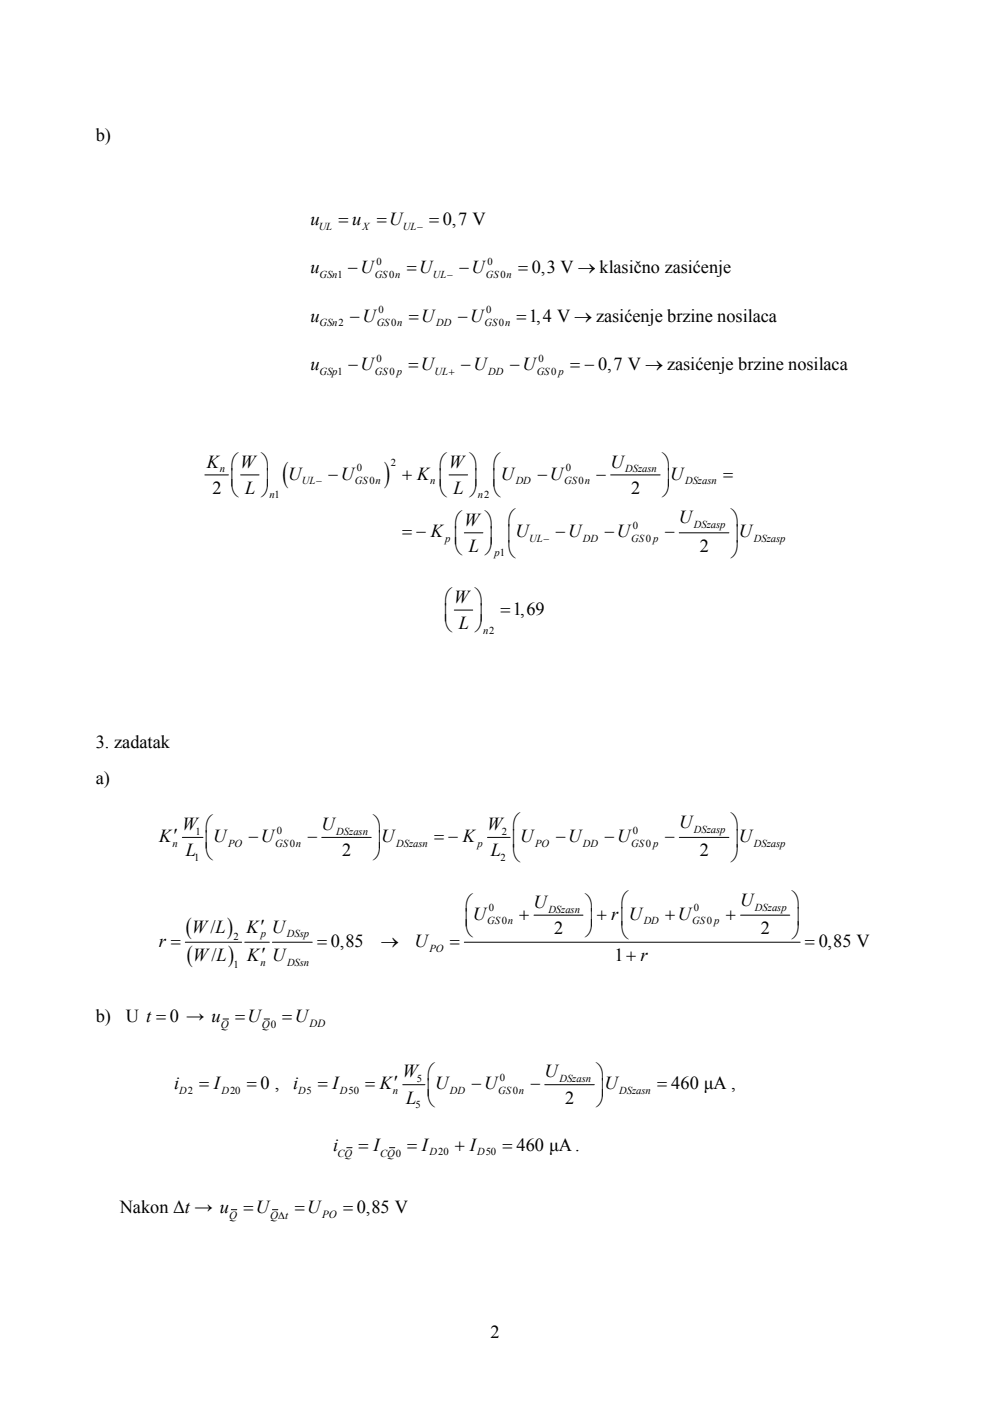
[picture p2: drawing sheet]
<svg xmlns="http://www.w3.org/2000/svg" width="210mm" height="297mm" viewBox="0 0 210 297" stroke-linecap="round" stroke-linejoin="round" font-family="sans-serif">
<defs><g id="words">
<g font-size="6.3">
<text x="59.9" y="102.2">(</text>
<text x="81.5" y="102.2">)</text>
</g>
<g font-size="5.1">
<text x="39.4" y="198">(</text>
<text x="48.2" y="198">)</text>
<text x="39.6" y="204.1">(</text>
<text x="48.4" y="204.1">)</text>
</g>
<g font-size="3.9">
<text x="20.3" y="29.8">b)</text>
<text x="65.8" y="47.7">u</text>
<text x="71.8" y="47.7">= u</text>
<text x="79.9" y="47.7">=U</text>
<text x="91" y="47.7">= 0,7 V</text>
<text x="65.8" y="58">u</text>
<text x="73.8" y="58">−U</text>
<text x="86.3" y="58">=U</text>
<text x="97.4" y="58">−U</text>
<text x="109.9" y="58">= 0,3 V → klasično zasićenje</text>
<text x="65.8" y="68.2">u</text>
<text x="74.2" y="68.2">−U</text>
<text x="86.7" y="68.2">=U</text>
<text x="97.1" y="68.2">−U</text>
<text x="109.6" y="68.2">=1,4 V → zasićenje brzine nosilaca</text>
<text x="65.8" y="78.4">u</text>
<text x="73.9" y="78.4">−U</text>
<text x="86.6" y="78.4">=U</text>
<text x="97.8" y="78.4">−U</text>
<text x="108.2" y="78.4">−U</text>
<text x="120.9" y="78.4">= − 0,7 V → zasićenje brzine nosilaca</text>
<text x="43.9" y="99.1">K ⎛W ⎞</text>
<text x="61.2" y="101.7">U</text>
<text x="69.6" y="101.7">−U</text>
<text x="85.3" y="101.7">+ K</text>
<text x="93.2" y="99.4">⎛W ⎞</text>
<text x="104.6" y="99.4">⎛</text>
<text x="106.2" y="101.7">U</text>
<text x="114" y="101.7">−U</text>
<text x="126.5" y="101.7">−</text>
<text x="129.5" y="99.1">U</text>
<text x="140.6" y="99.4">⎞</text>
<text x="142.2" y="101.7">U</text>
<text x="153.4" y="101.7">=</text>
<text x="45" y="104.7">2 ⎝ L ⎠</text>
<text x="48.9" y="102.8">⎜</text>
<text x="55.5" y="102.8">⎟</text>
<text x="93.2" y="102.8">⎜</text>
<text x="93.2" y="105.2">⎝ L ⎠</text>
<text x="99.7" y="102.8">⎟</text>
<text x="104.6" y="102.8">⎜</text>
<text x="104.6" y="105.3">⎝</text>
<text x="133.9" y="104.7">2</text>
<text x="140.6" y="102.8">⎟</text>
<text x="140.6" y="105.3">⎠</text>
<text x="85.3" y="113.9">= − K</text>
<text x="96.4" y="111.7">⎛W ⎞</text>
<text x="107.7" y="111.2">⎛</text>
<text x="117.8" y="113.9">−U</text>
<text x="128.2" y="113.9">−U</text>
<text x="141" y="113.9">−</text>
<text x="144" y="111">U</text>
<text x="155.2" y="111.2">⎞</text>
<text x="96.4" y="115">⎜</text>
<text x="96.4" y="117.5">⎝ L ⎠</text>
<text x="103" y="115">⎟</text>
<text x="107.7" y="114.7">⎜U</text>
<text x="107.7" y="118">⎝</text>
<text x="148.4" y="117">2</text>
<text x="155.2" y="114.7">⎟U</text>
<text x="155.2" y="118">⎠</text>
<text x="94.3" y="128.1">⎛W ⎞</text>
<text x="94.3" y="131.4">⎜</text>
<text x="100.8" y="131.4">⎟</text>
<text x="106.2" y="130.3">=1,69</text>
<text x="94.3" y="133.9">⎝ L ⎠</text>
<text x="20.3" y="158.6">3. zadatak</text>
<text x="20.3" y="166.1">a)</text>
<text x="33.8" y="178.5">K′</text>
<text x="38.6" y="176">W ⎛</text>
<text x="43.5" y="179.7">⎜</text>
<text x="45.2" y="178.5">U</text>
<text x="52.7" y="178.5">−U</text>
<text x="65.2" y="178.5">−</text>
<text x="68.2" y="176">U</text>
<text x="79.3" y="179.7">⎟</text>
<text x="79.3" y="176.3">⎞</text>
<text x="80.9" y="178.5">U</text>
<text x="92.1" y="178.5">= − K</text>
<text x="103.3" y="176">W ⎛</text>
<text x="108.7" y="179.3">⎜U</text>
<text x="117.9" y="178.5">−U</text>
<text x="128.2" y="178.5">−U</text>
<text x="141" y="178.5">−</text>
<text x="144" y="175.6">U</text>
<text x="155.2" y="175.8">⎞</text>
<text x="155.2" y="179.3">⎟U</text>
<text x="39.4" y="181.6">L ⎝</text>
<text x="72.6" y="181.6">2</text>
<text x="79.3" y="182.1">⎠</text>
<text x="104.1" y="181.6">L</text>
<text x="108.7" y="182.6">⎝</text>
<text x="148.4" y="181.6">2</text>
<text x="155.2" y="182.6">⎠</text>
<text x="40.7" y="197.8">W L</text>
<text x="44.6" y="197.8">/</text>
<text x="52.3" y="197.8">K U</text>
<text x="55.3" y="197.5">′</text>
<text x="98.6" y="192.8">⎛</text>
<text x="98.6" y="196.1">⎜</text>
<text x="100.3" y="195">U</text>
<text x="110.1" y="195">+</text>
<text x="113.1" y="192.6">U</text>
<text x="117.6" y="198">2</text>
<text x="124.2" y="192.8">⎞</text>
<text x="124.2" y="196.1">⎟</text>
<text x="126.6" y="195">+ r U</text>
<text x="131.7" y="192.4">⎛</text>
<text x="131.7" y="195.9">⎜</text>
<text x="141.1" y="195">+U</text>
<text x="154" y="195">+</text>
<text x="157" y="192.1">U</text>
<text x="161.4" y="198">2</text>
<text x="168.1" y="192.4">⎞</text>
<text x="168.1" y="195.9">⎟</text>
<text x="33.7" y="200.7">r =</text>
<text x="40.9" y="203.8">W L</text>
<text x="44.8" y="203.8">/</text>
<text x="52.4" y="203.8">K U</text>
<text x="55.4" y="203.6">′</text>
<text x="67.2" y="200.7">= 0,85</text>
<text x="80.8" y="200.7">→</text>
<text x="87.9" y="200.7">U</text>
<text x="95.4" y="200.7">=</text>
<text x="98.6" y="198.5">⎝</text>
<text x="124.2" y="198.5">⎠</text>
<text x="130.3" y="203.8">1+ r</text>
<text x="131.7" y="198.9">⎝</text>
<text x="168.1" y="198.9">⎠</text>
<text x="170.7" y="200.7">= 0,85 V</text>
<text x="20.3" y="216.8">b)</text>
<text x="26.7" y="216.8">U t = 0 → u</text>
<text x="49.9" y="216.8">=U</text>
<text x="59.9" y="216.8">=U</text>
<text x="36.9" y="230.9">i</text>
<text x="42.2" y="230.9">= I</text>
<text x="52.3" y="230.9">= 0 ,</text>
<text x="62.2" y="230.9">i</text>
<text x="67.4" y="230.9">= I</text>
<text x="77.4" y="230.9">= K′</text>
<text x="85.4" y="228.4">W ⎛</text>
<text x="86.1" y="234">L ⎝</text>
<text x="90.6" y="232.1">⎜</text>
<text x="92.3" y="230.9">U</text>
<text x="100" y="230.9">−U</text>
<text x="112.5" y="230.9">−</text>
<text x="115.5" y="228.4">U</text>
<text x="119.9" y="234">2</text>
<text x="126.6" y="228.7">⎞</text>
<text x="126.6" y="232.1">⎟</text>
<text x="128.2" y="230.9">U</text>
<text x="139.4" y="230.9">= 460 μA ,</text>
<text x="126.6" y="234.5">⎠</text>
<text x="70.6" y="244">i</text>
<text x="76.1" y="244">= I</text>
<text x="86.4" y="244">= I</text>
<text x="96.5" y="244">+ I</text>
<text x="106.6" y="244">= 460 μA.</text>
<text x="25.4" y="257.2">Nakon Δt → u</text>
<text x="51.6" y="257.2">=U</text>
<text x="62.5" y="257.2">=U</text>
<text x="72.8" y="257.2">= 0,85 V</text>
<text x="104.1" y="283.6">2</text>
</g>
<g font-size="2.3">
<text x="67.6" y="48.7">UL</text>
<text x="76.9" y="48.7">X</text>
<text x="85.4" y="48.7">UL−</text>
<text x="67.8" y="69.2">GSn2</text>
<text x="79.9" y="69.2">GS n</text>
<text x="80.3" y="66.5">0</text>
<text x="83" y="69.2">0</text>
<text x="92.5" y="69.2">DD</text>
<text x="102.8" y="69.2">GS n</text>
<text x="103.1" y="66.5">0</text>
<text x="105.8" y="69.2">0</text>
<text x="79.9" y="76.7">0</text>
<text x="114.2" y="76.7">0</text>
<text x="67.8" y="79.4">GSp1</text>
<text x="79.5" y="79.4">GS0 p</text>
<text x="92.2" y="79.4">UL+</text>
<text x="103.6" y="79.4">DD</text>
<text x="113.8" y="79.4">GS0 p</text>
<text x="46.7" y="100.1">n</text>
<text x="75.7" y="99.9">0</text>
<text x="82.9" y="98.8">2</text>
<text x="120" y="99.9">0</text>
<text x="132.6" y="100.1">DSzasn</text>
<text x="57.1" y="105.7">n1</text>
<text x="64.1" y="102.6">UL−</text>
<text x="75.3" y="102.6">GS n</text>
<text x="78.4" y="102.6">0</text>
<text x="91.2" y="102.6">n</text>
<text x="101.3" y="105.7">n2</text>
<text x="109.4" y="102.6">DD</text>
<text x="119.7" y="102.6">GS n</text>
<text x="122.7" y="102.6">0</text>
<text x="145.3" y="102.6">DSzasn</text>
<text x="134.3" y="112.2">0</text>
<text x="147.2" y="112">DSzasp</text>
<text x="94.4" y="114.9">p</text>
<text x="104.9" y="118">p1</text>
<text x="112.2" y="114.9">UL−</text>
<text x="123.6" y="114.9">DD</text>
<text x="133.9" y="114.9">GS0 p</text>
<text x="159.9" y="114.9">DSzasp</text>
<text x="102.4" y="134.3">n2</text>
<text x="36.6" y="179.5">n</text>
<text x="41.5" y="177">1</text>
<text x="48.4" y="179.5">PO</text>
<text x="58.4" y="179.5">GS n</text>
<text x="58.7" y="176.8">0</text>
<text x="61.4" y="179.5">0</text>
<text x="71.3" y="177">DSzasn</text>
<text x="84" y="179.5">DSzasn</text>
<text x="101.3" y="179.5">p</text>
<text x="106.4" y="177">2</text>
<text x="113.5" y="179.5">PO</text>
<text x="123.7" y="179.5">DD</text>
<text x="133.9" y="179.5">GS0 p</text>
<text x="134.3" y="176.8">0</text>
<text x="147.2" y="176.5">DSzasp</text>
<text x="159.9" y="179.5">DSzasp</text>
<text x="41.1" y="182.6">1</text>
<text x="106.1" y="182.6">2</text>
<text x="103.3" y="196">GS n</text>
<text x="103.7" y="193.3">0</text>
<text x="106.4" y="196">0</text>
<text x="116.3" y="193.5">DSzasn</text>
<text x="136.5" y="196">DD</text>
<text x="146.8" y="196">GS0 p</text>
<text x="147.2" y="193.3">0</text>
<text x="160.1" y="193.1">DSzasp</text>
<text x="49.5" y="199.2">2</text>
<text x="55.4" y="198.8">p</text>
<text x="60.9" y="198.8">DSsp</text>
<text x="91.1" y="201.7">PO</text>
<text x="49.5" y="205.3">1</text>
<text x="55.2" y="204.8">n</text>
<text x="60.9" y="204.8">DSsn</text>
<text x="46.8" y="218.1">Q</text>
<text x="55.5" y="218.1">Q0</text>
<text x="65.7" y="217.8">DD</text>
<text x="38" y="231.9">D2</text>
<text x="46.9" y="231.9">D20</text>
<text x="63.2" y="231.9">D5</text>
<text x="72.1" y="231.9">D50</text>
<text x="83.3" y="231.9">n</text>
<text x="88.4" y="229.4">5</text>
<text x="95.4" y="231.9">DD</text>
<text x="105.7" y="231.9">GS n</text>
<text x="106" y="229.2">0</text>
<text x="108.8" y="231.9">0</text>
<text x="118.7" y="229.4">DSzasn</text>
<text x="131.3" y="231.9">DSzasn</text>
<text x="88.1" y="235">5</text>
<text x="71.6" y="245.3">CQ</text>
<text x="80.6" y="245.3">CQ0</text>
<text x="91.1" y="245">D20</text>
<text x="101.2" y="245">D50</text>
<text x="48.6" y="258.5">Q</text>
<text x="57.3" y="258.5">Q t</text>
<text x="59" y="258.5">Δ</text>
<text x="68.3" y="258.2">PO</text>
</g>
<g font-size="2.2">
<text x="67.8" y="58.9">GSn1</text>
<text x="79.5" y="58.9">GS n</text>
<text x="79.8" y="56.2">0</text>
<text x="82.5" y="58.9">0</text>
<text x="91.8" y="58.9">UL−</text>
<text x="103.1" y="58.9">GS n</text>
<text x="103.4" y="56.2">0</text>
<text x="106.2" y="58.9">0</text>
</g>
</g></defs>
<g fill="none" stroke="#000" stroke-width=".21">
<path d="M43.5 100.7h5M51 100.7h3.9M95.2 100.7h4M98.5 113h3.9M129.5 100.7h10.5M144.1 113h10.5M96.4 129.3h3.9M38.7 177.5h4.4M68.2 177.5h10.5M103.4 177.5h4.8M144.1 177.5h10.5M39.3 199.8h11.9"/>
<path d="M51.9 199.8h5.2M57.8 199.8h8.4M98.5 199.8h71.2M113.3 194h10.4M157.1 194h10.4M47.3 216h1.2M56 216h1.2M85.4 230h4.7M115.5 230h10.5M49.1 256.5h1.1M57.8 256.5h1.1M73.6 243.3h1.1"/>
<path d="M82.6 243.3h1.1"/>
</g>
<path d="M13.3 36.6h48.8v47.4h-48.8z" fill="#fff"/>
<use href="#words"/>
</svg>
